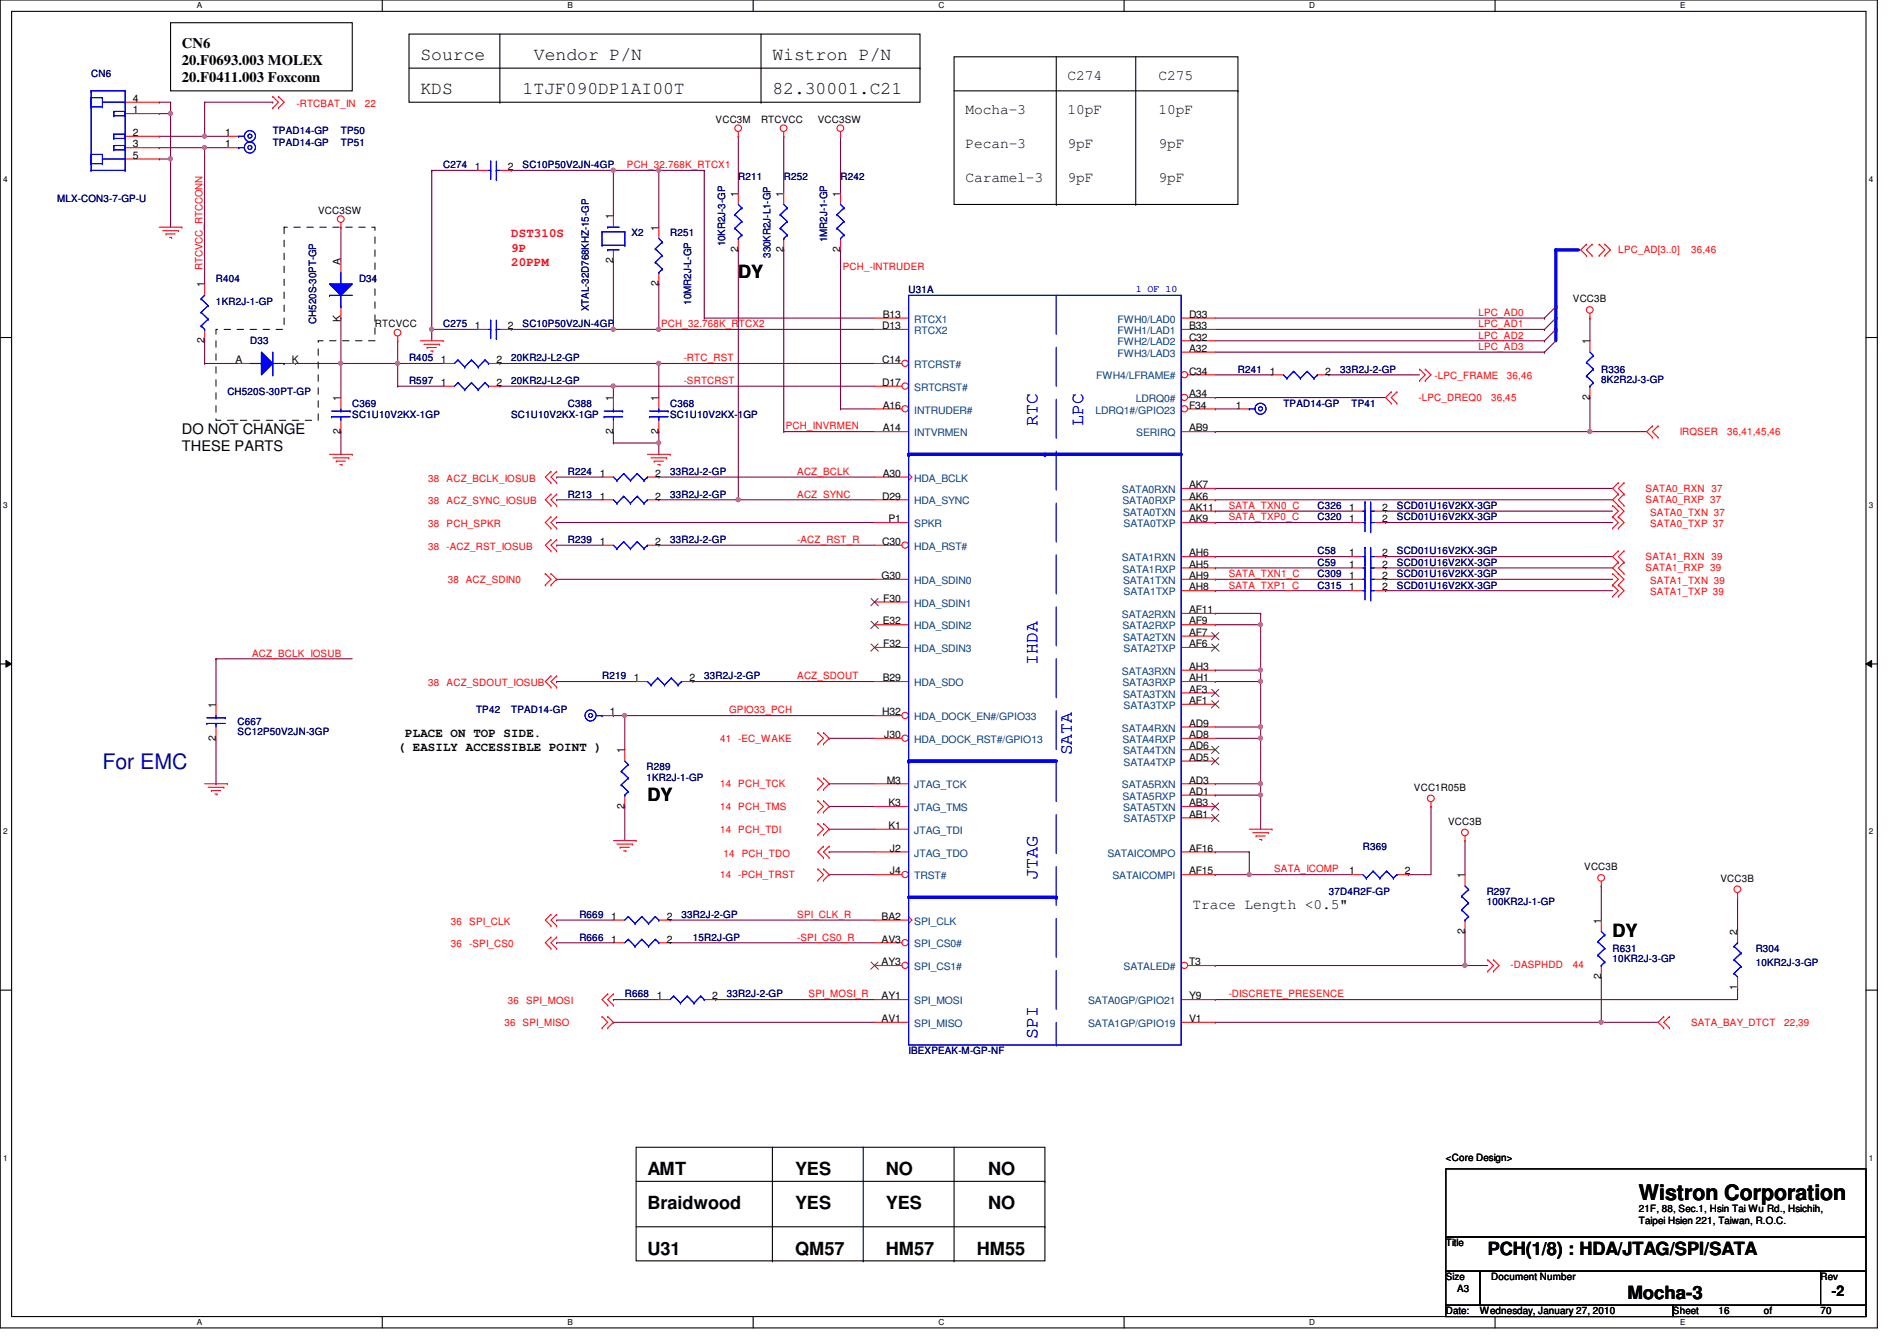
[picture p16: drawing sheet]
<svg xmlns="http://www.w3.org/2000/svg" width="297mm" height="210mm" viewBox="0 0 297 210" stroke-linecap="round" stroke-linejoin="round" font-family="sans-serif">
<defs><g id="words">
<text font-size="3.3" fill="#0000a0" x="16" y="120.4">For EMC</text>
<text font-size="3.3" x="256.6" y="187.9">Wistron Corporation</text>
<g font-size="2.8">
<text x="65.8" y="9.4">Source</text>
<text x="83.6" y="9.4">Vendor P/N</text>
<text x="120.9" y="9.4">Wistron P/N</text>
<text x="65.8" y="14.7">KDS</text>
<text x="81.8" y="14.7">1TJF090DP1AI00T</text>
<text x="120.9" y="14.7">82.30001.C21</text>
<text x="115.6" y="43.5">DY</text>
<text x="101.4" y="125.3">DY</text>
<text x="252.5" y="146.6">DY</text>
<text x="101.4" y="184">AMT</text>
<text x="124.5" y="184">YES</text>
<text x="138.7" y="184">NO</text>
<text x="154.7" y="184">NO</text>
<text x="101.4" y="189.3">Braidwood</text>
<text x="124.5" y="189.3">YES</text>
<text x="138.7" y="189.3">YES</text>
<text x="154.7" y="189.3">NO</text>
<text x="101.4" y="196.4">U31</text>
<text x="124.5" y="196.4">QM57</text>
<text x="138.7" y="196.4">HM57</text>
<text x="152.9" y="196.4">HM55</text>
<text x="233" y="196.4">PCH(1/8) : HDA/JTAG/SPI/SATA</text>
<text x="254.8" y="203.4">Mocha-3</text>
</g>
<g font-size="2.8" fill="#00f">
<text x="162.5" y="66.7" transform="rotate(-90 162.5 66.7)">RTC</text>
<text x="169.6" y="66.7" transform="rotate(-90 169.6 66.7)">LPC</text>
<text x="162.5" y="104" transform="rotate(-90 162.5 104)">IHDA</text>
<text x="167.8" y="118.2" transform="rotate(-90 167.8 118.2)">SATA</text>
<text x="162.5" y="137.8" transform="rotate(-90 162.5 137.8)">JTAG</text>
<text x="162.5" y="162.7" transform="rotate(-90 162.5 162.7)">SPI</text>
</g>
<g font-size="2.3">
<text x="28.5" y="7.5">CN6</text>
<text x="28.5" y="10.2">20.F0693.003 MOLEX</text>
<text x="28.5" y="12.9">20.F0411.003 Foxconn</text>
<text x="151.2" y="17.9">Mocha-3</text>
<text x="167.2" y="12.5">C274</text>
<text x="167.2" y="17.9">10pF</text>
<text x="181.4" y="12.5">C275</text>
<text x="181.4" y="17.9">10pF</text>
<text x="151.2" y="23.2">Pecan-3</text>
<text x="167.2" y="23.2">9pF</text>
<text x="181.4" y="23.2">9pF</text>
<text x="151.2" y="28.5">Caramel-3</text>
<text x="167.2" y="28.5">9pF</text>
<text x="181.4" y="28.5">9pF</text>
<text x="28.5" y="67.9">DO NOT CHANGE</text>
<text x="28.5" y="70.5">THESE PARTS</text>
<text x="186.7" y="142.3">Trace Length &lt;0.5&quot;</text>
<text x="286.8" y="202.9">-2</text>
</g>
<g font-size="1.9" fill="#f00">
<text x="80" y="37.2">DST310S</text>
<text x="80" y="39.4">9P</text>
<text x="80" y="41.6">20PPM</text>
</g>
<g font-size="1.9">
<text x="62.3" y="117.6">( EASILY ACCESSIBLE POINT )</text>
<text x="63.5" y="115.4">PLACE ON TOP SIDE.</text>
</g>
<g font-size="1.6" fill="#000080">
<text x="14.3" y="12.1">CN6</text>
<text x="42.7" y="22.8">TPAD14-GP</text>
<text x="42.7" y="21">TPAD14-GP</text>
<text x="53.4" y="22.8">TP51</text>
<text x="53.4" y="21">TP50</text>
<text x="69.4" y="26.3">C274</text>
<text x="81.8" y="26.3">SC10P50V2JN-4GP</text>
<text x="115.6" y="28.1">R211</text>
<text x="122.7" y="28.1">R252</text>
<text x="131.6" y="28.1">R242</text>
<text x="8.9" y="31.7">MLX-CON3-7-GP-U</text>
<text x="98.9" y="37">X2</text>
<text x="104.9" y="37">R251</text>
<text x="113.5" y="38.6" transform="rotate(-90 113.5 38.6)">10KR2J-3-GP</text>
<text x="120.6" y="40.3" transform="rotate(-90 120.6 40.3)">330KR2J-L1-GP</text>
<text x="129.5" y="37.9" transform="rotate(-90 129.5 37.9)">1MR2J-1-GP</text>
<text x="33.8" y="44.1">R404</text>
<text x="33.8" y="47.7">1KR2J-1-GP</text>
<text x="56.2" y="44.1">D34</text>
<text x="108.2" y="47.7" transform="rotate(-90 108.2 47.7)">10MR2J-L-GP</text>
<text x="142.3" y="45.9">U31A</text>
<text x="39.2" y="53.9">D33</text>
<text x="49.5" y="50.7" transform="rotate(-90 49.5 50.7)">CH520S-30PT-GP</text>
<text x="69.4" y="51.2">C275</text>
<text x="81.8" y="51.2">SC10P50V2JN-4GP</text>
<text x="92.2" y="48.7" transform="rotate(-90 92.2 48.7)">XTAL-32D768KHZ-15-GP</text>
<text x="64" y="56.6">R405</text>
<text x="80" y="56.6">20KR2J-L2-GP</text>
<text x="193.8" y="58.3">R241</text>
<text x="209.8" y="58.3">33R2J-2-GP</text>
<text x="250.7" y="58.3">R336</text>
<text x="250.7" y="59.9">8K2R2J-3-GP</text>
<text x="35.6" y="61.9">CH520S-30PT-GP</text>
<text x="55.2" y="63.7">C369</text>
<text x="55.2" y="65.4">SC1U10V2KX-1GP</text>
<text x="64" y="60.1">R597</text>
<text x="80" y="65.4">SC1U10V2KX-1GP</text>
<text x="80" y="60.1">20KR2J-L2-GP</text>
<text x="88.9" y="63.7">C388</text>
<text x="104.9" y="63.7">C368</text>
<text x="104.9" y="65.4">SC1U10V2KX-1GP</text>
<text x="201" y="63.7">TPAD14-GP</text>
<text x="211.6" y="63.7">TP41</text>
<text x="88.9" y="77.9">R213</text>
<text x="88.9" y="74.3">R224</text>
<text x="104.9" y="77.9">33R2J-2-GP</text>
<text x="104.9" y="74.3">33R2J-2-GP</text>
<text x="206.3" y="81.4">C320</text>
<text x="206.3" y="79.7">C326</text>
<text x="218.7" y="81.4">SCD01U16V2KX-3GP</text>
<text x="218.7" y="79.7">SCD01U16V2KX-3GP</text>
<text x="88.9" y="85">R239</text>
<text x="104.9" y="85">33R2J-2-GP</text>
<text x="206.3" y="86.8">C58</text>
<text x="206.3" y="88.6">C59</text>
<text x="218.7" y="86.8">SCD01U16V2KX-3GP</text>
<text x="218.7" y="88.6">SCD01U16V2KX-3GP</text>
<text x="206.3" y="90.3">C309</text>
<text x="206.3" y="92.1">C315</text>
<text x="218.7" y="90.3">SCD01U16V2KX-3GP</text>
<text x="218.7" y="92.1">SCD01U16V2KX-3GP</text>
<text x="94.3" y="106.3">R219</text>
<text x="110.3" y="106.3">33R2J-2-GP</text>
<text x="37.2" y="113.5">C667</text>
<text x="74.5" y="111.7">TP42</text>
<text x="80" y="111.7">TPAD14-GP</text>
<text x="37.2" y="115.1">SC12P50V2JN-3GP</text>
<text x="101.2" y="120.6">R289</text>
<text x="101.2" y="122.2">1KR2J-1-GP</text>
<text x="213.4" y="133">R369</text>
<text x="90.7" y="143.7">R669</text>
<text x="106.7" y="143.7">33R2J-2-GP</text>
<text x="208.1" y="140.1">37D4R2F-GP</text>
<text x="232.8" y="140.1">R297</text>
<text x="232.8" y="141.7">100KR2J-1-GP</text>
<text x="90.7" y="147.2">R666</text>
<text x="108.5" y="147.2">15R2J-GP</text>
<text x="252.5" y="149">R631</text>
<text x="274.9" y="149">R304</text>
<text x="252.5" y="150.6">10KR2J-3-GP</text>
<text x="274.9" y="151.1">10KR2J-3-GP</text>
<text x="97.8" y="156.1">R668</text>
<text x="113.8" y="156.1">33R2J-2-GP</text>
<text x="142.3" y="165">IBEXPEAK-M-GP-NF</text>
</g>
<g font-size="1.6">
<text x="20.8" y="16">4</text>
<text x="20.8" y="17.7">1</text>
<text x="20.8" y="21.3">2</text>
<text x="20.8" y="23.1">3</text>
<text x="35.3" y="23.1">1</text>
<text x="35.3" y="21.3">1</text>
<text x="112.1" y="19.2">VCC3M</text>
<text x="119.2" y="19.2">RTCVCC</text>
<text x="128.1" y="19.2">VCC3SW</text>
<text x="20.8" y="24.8">5</text>
<text x="74.4" y="26.6">1</text>
<text x="79.5" y="26.6">2</text>
<text x="49.8" y="33.4">VCC3SW</text>
<text x="96" y="34.3" transform="rotate(-90 96 34.3)">1</text>
<text x="115.6" y="30.8" transform="rotate(-90 115.6 30.8)">1</text>
<text x="122.7" y="30.8" transform="rotate(-90 122.7 30.8)">1</text>
<text x="131.6" y="30.8" transform="rotate(-90 131.6 30.8)">1</text>
<text x="53.3" y="41.4" transform="rotate(-90 53.3 41.4)">A</text>
<text x="96" y="41.2" transform="rotate(-90 96 41.2)">2</text>
<text x="103.1" y="36.1" transform="rotate(-90 103.1 36.1)">1</text>
<text x="115.6" y="39.5" transform="rotate(-90 115.6 39.5)">2</text>
<text x="122.7" y="39.5" transform="rotate(-90 122.7 39.5)">2</text>
<text x="131.6" y="39.5" transform="rotate(-90 131.6 39.5)">2</text>
<text x="32" y="45" transform="rotate(-90 32 45)">1</text>
<text x="103.1" y="44.8" transform="rotate(-90 103.1 44.8)">2</text>
<text x="246.3" y="47.3">VCC3B</text>
<text x="32" y="53.7" transform="rotate(-90 32 53.7)">2</text>
<text x="53.3" y="50.3" transform="rotate(-90 53.3 50.3)">K</text>
<text x="58.7" y="51.2">RTCVCC</text>
<text x="74.4" y="51.5">1</text>
<text x="79.5" y="51.5">2</text>
<text x="138.1" y="51.5">D13</text>
<text x="138.2" y="49.7">B13</text>
<text x="186.2" y="49.7">D33</text>
<text x="186.2" y="51.5">B33</text>
<text x="186.2" y="53.3">C32</text>
<text x="248.9" y="53.9" transform="rotate(-90 248.9 53.9)">1</text>
<text x="36.9" y="56.9">A</text>
<text x="45.7" y="56.9">K</text>
<text x="69" y="56.9">1</text>
<text x="77.7" y="56.9">2</text>
<text x="138.1" y="56.9">C14</text>
<text x="186.2" y="55.1">A32</text>
<text x="186.2" y="58.6">C34</text>
<text x="198.8" y="58.6">1</text>
<text x="207.5" y="58.6">2</text>
<text x="53.3" y="62.8" transform="rotate(-90 53.3 62.8)">1</text>
<text x="69" y="60.4">1</text>
<text x="77.7" y="60.4">2</text>
<text x="96" y="62.8" transform="rotate(-90 96 62.8)">1</text>
<text x="103.1" y="62.8" transform="rotate(-90 103.1 62.8)">1</text>
<text x="138.1" y="60.4">D17</text>
<text x="138.2" y="64">A16</text>
<text x="186.2" y="64">F34</text>
<text x="186.2" y="62.2">A34</text>
<text x="193.5" y="64">1</text>
<text x="248.9" y="62.6" transform="rotate(-90 248.9 62.6)">2</text>
<text x="53.3" y="67.9" transform="rotate(-90 53.3 67.9)">2</text>
<text x="96" y="67.9" transform="rotate(-90 96 67.9)">2</text>
<text x="103.1" y="67.9" transform="rotate(-90 103.1 67.9)">2</text>
<text x="138.2" y="67.5">A14</text>
<text x="186.2" y="67.5">AB9</text>
<text x="93.9" y="74.6">1</text>
<text x="102.6" y="74.6">2</text>
<text x="138.2" y="74.6">A30</text>
<text x="186.2" y="76.4">AK7</text>
<text x="93.9" y="78.2">1</text>
<text x="102.6" y="78.2">2</text>
<text x="138.1" y="78.2">D29</text>
<text x="139.1" y="81.7">P1</text>
<text x="186.2" y="78.2">AK6</text>
<text x="186.2" y="80">AK11</text>
<text x="186.2" y="81.7">AK9</text>
<text x="211.3" y="81.7">1</text>
<text x="211.3" y="80">1</text>
<text x="216.4" y="81.7">2</text>
<text x="216.4" y="80">2</text>
<text x="93.9" y="85.3">1</text>
<text x="102.6" y="85.3">2</text>
<text x="138.1" y="85.3">C30</text>
<text x="186.2" y="87.1">AH6</text>
<text x="186.2" y="88.9">AH5</text>
<text x="211.3" y="87.1">1</text>
<text x="211.3" y="88.9">1</text>
<text x="216.4" y="87.1">2</text>
<text x="216.4" y="88.9">2</text>
<text x="138" y="90.6">G30</text>
<text x="138.3" y="94.2">F30</text>
<text x="186.2" y="90.6">AH9</text>
<text x="186.2" y="92.4">AH8</text>
<text x="186.2" y="96">AF11</text>
<text x="211.3" y="90.6">1</text>
<text x="211.3" y="92.4">1</text>
<text x="216.4" y="90.6">2</text>
<text x="216.4" y="92.4">2</text>
<text x="138.2" y="97.7">E32</text>
<text x="138.3" y="101.3">F32</text>
<text x="186.2" y="97.7">AF9</text>
<text x="186.2" y="99.5">AF7</text>
<text x="186.2" y="101.3">AF6</text>
<text x="99.3" y="106.6">1</text>
<text x="107.9" y="106.6">2</text>
<text x="138.2" y="106.6">B29</text>
<text x="186.2" y="104.9">AH3</text>
<text x="186.2" y="106.6">AH1</text>
<text x="33.8" y="110.8" transform="rotate(-90 33.8 110.8)">1</text>
<text x="95.5" y="112">1</text>
<text x="138.1" y="112">H32</text>
<text x="186.2" y="108.4">AF3</text>
<text x="186.2" y="110.2">AF1</text>
<text x="186.2" y="113.7">AD9</text>
<text x="33.8" y="115.9" transform="rotate(-90 33.8 115.9)">2</text>
<text x="97.8" y="117.9" transform="rotate(-90 97.8 117.9)">1</text>
<text x="138.5" y="115.5">J30</text>
<text x="186.2" y="115.5">AD8</text>
<text x="186.2" y="117.3">AD6</text>
<text x="186.2" y="119.1">AD5</text>
<text x="138.9" y="122.6">M3</text>
<text x="186.2" y="122.6">AD3</text>
<text x="186.2" y="124.4">AD1</text>
<text x="221.4" y="123.8">VCC1R05B</text>
<text x="97.8" y="126.6" transform="rotate(-90 97.8 126.6)">2</text>
<text x="139.1" y="126.2">K3</text>
<text x="139.1" y="129.8">K1</text>
<text x="186.2" y="126.2">AB3</text>
<text x="186.2" y="128">AB1</text>
<text x="226.7" y="129.1">VCC3B</text>
<text x="139.4" y="133.3">J2</text>
<text x="139.4" y="136.9">J4</text>
<text x="186.2" y="136.9">AF15</text>
<text x="186.2" y="133.3">AF16</text>
<text x="211.3" y="136.9">1</text>
<text x="220" y="136.9">2</text>
<text x="229.4" y="137.5" transform="rotate(-90 229.4 137.5)">1</text>
<text x="248.1" y="136.2">VCC3B</text>
<text x="95.7" y="144">1</text>
<text x="104.4" y="144">2</text>
<text x="138" y="144">BA2</text>
<text x="269.4" y="138">VCC3B</text>
<text x="95.7" y="147.5">1</text>
<text x="104.4" y="147.5">2</text>
<text x="138" y="147.5">AV3</text>
<text x="229.4" y="146.1" transform="rotate(-90 229.4 146.1)">2</text>
<text x="250.7" y="144.6" transform="rotate(-90 250.7 144.6)">1</text>
<text x="272" y="146.3" transform="rotate(-90 272 146.3)">2</text>
<text x="138" y="151.1">AY3</text>
<text x="186.2" y="151.1">T3</text>
<text x="250.7" y="153.2" transform="rotate(-90 250.7 153.2)">2</text>
<text x="272" y="155" transform="rotate(-90 272 155)">1</text>
<text x="102.8" y="156.4">1</text>
<text x="111.5" y="156.4">2</text>
<text x="138" y="156.4">AY1</text>
<text x="138" y="160">AV1</text>
<text x="186.2" y="156.4">Y9</text>
<text x="186.2" y="160">V1</text>
<text x="226.4" y="181.7">&lt;Core Design&gt;</text>
<text x="256.6" y="189.7">21F, 88, Sec.1, Hsin Tai Wu Rd., Hsichih,</text>
<text x="256.6" y="191.6">Taipei Hsien 221, Taiwan, R.O.C.</text>
<text x="226.4" y="195.1">Title</text>
<text x="226.4" y="200.4">Size</text>
<text x="228.2" y="202.2">A3</text>
<text x="233.5" y="200.4">Document Number</text>
<text x="285.1" y="200.4">Rev</text>
<text x="226.4" y="205.7">Date:</text>
<text x="231.7" y="205.7">Wednesday, January 27, 2010</text>
<text x="262" y="205.7">Sheet</text>
<text x="269.1" y="205.7">16</text>
<text x="276.2" y="205.7">of</text>
<text x="285.1" y="205.7">70</text>
</g>
<g font-size="1.6" fill="#f00">
<text x="46.4" y="16.7">-RTCBAT_IN</text>
<text x="57.1" y="16.7">22</text>
<text x="98.2" y="26.3">PCH_32.768K_RTCX1</text>
<text x="253.4" y="39.7">LPC_AD[3..0]</text>
<text x="264.8" y="39.7">36,46</text>
<text x="31.7" y="42.3" transform="rotate(-90 31.7 42.3)">RTCVCC_RTCCONN</text>
<text x="131.9" y="42.3">PCH_-INTRUDER</text>
<text x="103.5" y="51.2">PCH_32.768K_RTCX2</text>
<text x="231.5" y="49.4">LPC_AD0</text>
<text x="231.5" y="53">LPC_AD2</text>
<text x="231.5" y="51.2">LPC_AD1</text>
<text x="107.1" y="56.6">-RTC_RST</text>
<text x="224.6" y="59.4">-LPC_FRAME</text>
<text x="231.5" y="54.8">LPC_AD3</text>
<text x="236" y="59.4">36,46</text>
<text x="107.1" y="60.1">-SRTCRST</text>
<text x="222.1" y="62.8">-LPC_DREQ0</text>
<text x="233.5" y="62.8">36,45</text>
<text x="123.1" y="67.2">PCH_INVRMEN</text>
<text x="263" y="68.1">IRQSER</text>
<text x="270.5" y="68.1">36,41,45,46</text>
<text x="67.1" y="75.4">38</text>
<text x="69.9" y="75.4">ACZ_BCLK_IOSUB</text>
<text x="124.8" y="74.3">ACZ_BCLK</text>
<text x="124.8" y="77.9">ACZ_SYNC</text>
<text x="257.7" y="77">SATA0_RXN 37</text>
<text x="67.1" y="82.5">38</text>
<text x="67.1" y="79">38</text>
<text x="69.9" y="82.5">PCH_SPKR</text>
<text x="69.9" y="79">ACZ_SYNC_IOSUB</text>
<text x="192.4" y="79.7">SATA_TXN0_C</text>
<text x="192.4" y="81.4">SATA_TXP0_C</text>
<text x="257.7" y="78.8">SATA0_RXP 37</text>
<text x="258.4" y="80.7">SATA0_TXN 37</text>
<text x="258.4" y="82.5">SATA0_TXP 37</text>
<text x="67.1" y="86.1">38</text>
<text x="69.9" y="86.1">-ACZ_RST_IOSUB</text>
<text x="124.8" y="85">-ACZ_RST_R</text>
<text x="257.7" y="87.7">SATA1_RXN 39</text>
<text x="257.7" y="89.5">SATA1_RXP 39</text>
<text x="70.1" y="91.2">38 ACZ_SDIN0</text>
<text x="192.4" y="92.1">SATA_TXP1_C</text>
<text x="192.4" y="90.3">SATA_TXN1_C</text>
<text x="258.4" y="91.4">SATA1_TXN 39</text>
<text x="258.4" y="93.2">SATA1_TXP 39</text>
<text x="39.5" y="102.8">ACZ_BCLK_IOSUB</text>
<text x="67.1" y="107.4">38</text>
<text x="69.9" y="107.4">ACZ_SDOUT_IOSUB</text>
<text x="124.8" y="106.3">ACZ_SDOUT</text>
<text x="114.2" y="111.7">GPIO33_PCH</text>
<text x="112.8" y="116.1">41 -EC_WAKE</text>
<text x="112.8" y="123.2">14 PCH_TCK</text>
<text x="112.8" y="130.3">14 PCH_TDI</text>
<text x="112.8" y="126.8">14 PCH_TMS</text>
<text x="112.8" y="137.5">14 -PCH_TRST</text>
<text x="113.3" y="134.1">14</text>
<text x="116.2" y="134.1">PCH_TDO</text>
<text x="199.5" y="136.6">SATA_ICOMP</text>
<text x="124.8" y="143.7">SPI_CLK_R</text>
<text x="70.6" y="148.3">36</text>
<text x="70.6" y="144.7">36</text>
<text x="73.5" y="148.3">-SPI_CS0</text>
<text x="73.5" y="144.7">SPI_CLK</text>
<text x="124.8" y="147.2">-SPI_CS0_R</text>
<text x="236.5" y="151.5">-DASPHDD</text>
<text x="246.3" y="151.5">44</text>
<text x="79" y="160.6">36 SPI_MISO</text>
<text x="79.5" y="157.2">36</text>
<text x="82.4" y="157.2">SPI_MOSI</text>
<text x="126.6" y="156.1">SPI_MOSI_R</text>
<text x="192.4" y="156.1">-DISCRETE_PRESENCE</text>
<text x="264.8" y="160.6">SATA_BAY_DTCT</text>
<text x="279.4" y="160.6">22,39</text>
</g>
<text font-size="1.6" fill="#00f" x="177.8" y="45.7">1 OF 10</text>
<g font-size="1.6" fill="#004080">
<text x="143.2" y="50.5">RTCX1</text>
<text x="143.2" y="52.3">RTCX2</text>
<text x="175" y="50.5">FWH0/LAD0</text>
<text x="175" y="52.3">FWH1/LAD1</text>
<text x="143.2" y="57.6">RTCRST#</text>
<text x="171.7" y="59.4">FWH4/LFRAME#</text>
<text x="175" y="54.1">FWH2/LAD2</text>
<text x="175" y="55.8">FWH3/LAD3</text>
<text x="143.2" y="64.7">INTRUDER#</text>
<text x="143.2" y="61.2">SRTCRST#</text>
<text x="171.5" y="64.7">LDRQ1#/GPIO23</text>
<text x="177.8" y="62.9">LDRQ0#</text>
<text x="143.2" y="68.3">INTVRMEN</text>
<text x="177.9" y="68.3">SERIRQ</text>
<text x="143.2" y="75.4">HDA_BCLK</text>
<text x="175.7" y="77.2">SATA0RXN</text>
<text x="143.2" y="79">HDA_SYNC</text>
<text x="143.2" y="82.5">SPKR</text>
<text x="175.8" y="79">SATA0RXP</text>
<text x="175.8" y="80.7">SATA0TXN</text>
<text x="175.9" y="82.5">SATA0TXP</text>
<text x="143.2" y="86.1">HDA_RST#</text>
<text x="175.7" y="87.8">SATA1RXN</text>
<text x="175.8" y="89.6">SATA1RXP</text>
<text x="143.2" y="91.4">HDA_SDIN0</text>
<text x="143.2" y="95">HDA_SDIN1</text>
<text x="175.8" y="91.4">SATA1TXN</text>
<text x="175.9" y="93.2">SATA1TXP</text>
<text x="143.2" y="98.5">HDA_SDIN2</text>
<text x="175.7" y="96.7">SATA2RXN</text>
<text x="175.8" y="98.5">SATA2RXP</text>
<text x="175.8" y="100.3">SATA2TXN</text>
<text x="143.2" y="107.4">HDA_SDO</text>
<text x="143.2" y="102.1">HDA_SDIN3</text>
<text x="175.7" y="105.6">SATA3RXN</text>
<text x="175.8" y="107.4">SATA3RXP</text>
<text x="175.9" y="102.1">SATA2TXP</text>
<text x="143.2" y="112.7">HDA_DOCK_EN#/GPIO33</text>
<text x="175.8" y="109.2">SATA3TXN</text>
<text x="175.9" y="111">SATA3TXP</text>
<text x="143.2" y="116.3">HDA_DOCK_RST#/GPIO13</text>
<text x="175.7" y="114.5">SATA4RXN</text>
<text x="175.8" y="116.3">SATA4RXP</text>
<text x="175.8" y="118.1">SATA4TXN</text>
<text x="175.9" y="119.8">SATA4TXP</text>
<text x="143.2" y="123.4">JTAG_TCK</text>
<text x="175.7" y="123.4">SATA5RXN</text>
<text x="175.8" y="125.2">SATA5RXP</text>
<text x="143.2" y="127">JTAG_TMS</text>
<text x="143.2" y="130.5">JTAG_TDI</text>
<text x="175.8" y="127">SATA5TXN</text>
<text x="175.9" y="128.7">SATA5TXP</text>
<text x="143.2" y="134.1">JTAG_TDO</text>
<text x="143.2" y="137.6">TRST#</text>
<text x="173.4" y="134.1">SATAICOMPO</text>
<text x="174.2" y="137.6">SATAICOMPI</text>
<text x="143.2" y="144.7">SPI_CLK</text>
<text x="143.2" y="148.3">SPI_CS0#</text>
<text x="143.2" y="151.8">SPI_CS1#</text>
<text x="175.9" y="151.8">SATALED#</text>
<text x="143.2" y="157.2">SPI_MOSI</text>
<text x="143.2" y="160.7">SPI_MISO</text>
<text x="170.4" y="157.2">SATA0GP/GPIO21</text>
<text x="170.4" y="160.7">SATA1GP/GPIO19</text>
</g>
<g font-size="1.3">
<text x="30.8" y="1.3">A</text>
<text x="88.9" y="1.3">B</text>
<text x="146.9" y="1.3">C</text>
<text x="205" y="1.3">D</text>
<text x="263.1" y="1.3">E</text>
<text x=".5" y="28.4">4</text>
<text x="292.6" y="28.4">4</text>
<text x=".5" y="79.5">3</text>
<text x="292.6" y="79.5">3</text>
<text x=".5" y="130.6">2</text>
<text x="292.6" y="130.6">2</text>
<text x=".5" y="181.7">1</text>
<text x="292.6" y="181.7">1</text>
<text x="30.8" y="207.4">A</text>
<text x="88.9" y="207.4">B</text>
<text x="146.9" y="207.4">C</text>
<text x="205" y="207.4">D</text>
<text x="263.1" y="207.4">E</text>
</g>
</g></defs>
<path d="M0 0h294v207.9h-294zM1.8 1.8h290.4v204.3h-290.4z" fill="none" stroke="#000" stroke-width=".17"/>
<g fill="#fff">
<path d="M30.8 .2h.8v1.4h-.8z"/>
<path d="M30.8 206.2h.8v1.4h-.8z"/>
</g>
<path d="M59.9 0v1.8M59.9 206.1v1.8" fill="none" stroke="#000" stroke-width=".17"/>
<g fill="#fff">
<path d="M88.9 .2h.8v1.4h-.8z"/>
<path d="M88.9 206.2h.8v1.4h-.8z"/>
</g>
<path d="M117.9 0v1.8M117.9 206.1v1.8" fill="none" stroke="#000" stroke-width=".17"/>
<g fill="#fff">
<path d="M146.9 .2h.9v1.4h-.9z"/>
<path d="M146.9 206.2h.9v1.4h-.9z"/>
</g>
<path d="M176 0v1.8M176 206.1v1.8" fill="none" stroke="#000" stroke-width=".17"/>
<g fill="#fff">
<path d="M205 .2h.9v1.4h-.9z"/>
<path d="M205 206.2h.9v1.4h-.9z"/>
</g>
<path d="M234.1 0v1.8M234.1 206.1v1.8" fill="none" stroke="#000" stroke-width=".17"/>
<g fill="#fff">
<path d="M263.1 .2h.8v1.4h-.8z"/>
<path d="M263.1 206.2h.8v1.4h-.8z"/>
<path d="M.5 27.3h.7v1.4h-.7z"/>
<path d="M292.6 27.3h.7v1.4h-.7z"/>
<path d="M.5 78.4h.7v1.4h-.7z"/>
<path d="M292.6 78.4h.7v1.4h-.7z"/>
</g>
<path d="M0 52.8h1.8M292.2 52.8h1.8" fill="none" stroke="#000" stroke-width=".17"/>
<g fill="#fff">
<path d="M.5 129.5h.7v1.4h-.7z"/>
<path d="M292.6 129.5h.7v1.4h-.7z"/>
</g>
<path d="M0 103.9h1.8M292.2 103.9h1.8" fill="none" stroke="#000" stroke-width=".17"/>
<path d="M.9 103.4l.9 .5-.9 .5zM292.2 103.9l.9-.5v1z" fill="#000"/>
<path d="M.9 103.4l.9 .5-.9 .5zM292.2 103.9l.9-.5v1z" fill="none" stroke="#000" stroke-width=".16"/>
<g fill="#fff">
<path d="M.5 180.5h.7v1.4h-.7z"/>
<path d="M292.6 180.5h.7v1.4h-.7z"/>
</g>
<path d="M0 155h1.8M292.2 155h1.8" fill="none" stroke="#000" stroke-width=".17"/>
<path d="M96.1 26.7h.1M96.1 26.7h7.1M96.1 51.6h.1M96.1 51.6h7.1M249 49.8h.1M249 49.8v3.5M190.3 64h.1M190.3 64h3.5M249 67.6h.1M249 67.6h8.8M190.3 136.9h.1M190.3 136.9h5.3" fill="none" stroke="#800040" stroke-width=".17"/>
<circle cx="248.9" cy="67.5" r=".32" fill="#f0f"/>
<circle cx="248.9" cy="67.5" r=".32" fill="none" stroke="#f0f" stroke-width=".17"/>
<path d="M195.6 136.9h.1M195.6 133.3h.1M195.6 136.9h16M195.6 133.3v3.6" fill="none" stroke="#800040" stroke-width=".17"/>
<circle cx="195.6" cy="136.9" r=".32" fill="#f0f"/>
<circle cx="195.6" cy="136.9" r=".32" fill="none" stroke="#f0f" stroke-width=".17"/>
<g fill="none" stroke="#800040" stroke-width=".17">
<path d="M87.2 74.7h.1M87.2 78.2h.1M87.2 74.7h7.1M87.2 78.2h7.1M103.2 74.7h.1M103.2 74.7h33.7M115.6 78.2h.1M115.6 78.2h21.3M190.3 80h.1M190.3 81.8h.1M190.3 80h21.3M190.3 81.8h21.3"/>
<path d="M190.3 133.3h.1M190.3 133.3h5.3M220.5 136.9h.1M224.1 126.2h.1M224.1 126.2v10.7h-3.6M250.7 160h.1M250.7 160h8.9"/>
</g>
<circle cx="250.7" cy="160" r=".32" fill="#f0f"/>
<circle cx="250.7" cy="160" r=".32" fill="none" stroke="#f0f" stroke-width=".17"/>
<path d="M229.4 151.1h.1M229.4 151.1h3.6" fill="none" stroke="#800040" stroke-width=".17"/>
<circle cx="229.4" cy="151.1" r=".32" fill="#f0f"/>
<circle cx="229.4" cy="151.1" r=".32" fill="none" stroke="#f0f" stroke-width=".17"/>
<g fill="none" stroke="#800040" stroke-width=".17">
<path d="M122.7 39.1h.1M122.7 21.3h.1M122.7 21.3v8.9M122.7 39.1v28.5M131.6 39.1h.1M131.6 21.3h.1M131.6 21.3v8.9M131.6 39.1v24.9M103.2 56.9h.1M103.2 56.9h33.7M122.7 67.6h.1M122.7 67.6h14.2"/>
<path d="M131.6 64h.1M131.6 64h5.3M87.2 81.8h.1M87.2 85.3h.1M87.2 81.8h49.7M87.2 85.3h7.1M103.2 85.3h.1M103.2 85.3h33.7M87.2 106.7h.1M87.2 106.7h12.4M108.5 106.7h.1M108.5 106.7h28.4"/>
<path d="M190.3 156.5h.1M190.3 156.5h81.8"/>
</g>
<circle cx="103.1" cy="56.9" r=".32" fill="#f0f"/>
<circle cx="103.1" cy="56.9" r=".32" fill="none" stroke="#f0f" stroke-width=".17"/>
<path d="M96.1 60.5h.1M96.1 60.5h40.8" fill="none" stroke="#800040" stroke-width=".17"/>
<circle cx="96" cy="60.4" r=".32" fill="#f0f"/>
<circle cx="96" cy="60.4" r=".32" fill="none" stroke="#f0f" stroke-width=".17"/>
<path d="M190.3 76.5h.1M190.3 76.5h62.2M97.8 112h.1M97.8 112h39.1M129.8 115.6h.1M129.8 115.6h7.1" fill="none" stroke="#800040" stroke-width=".17"/>
<circle cx="97.8" cy="112" r=".32" fill="#f0f"/>
<circle cx="97.8" cy="112" r=".32" fill="none" stroke="#f0f" stroke-width=".17"/>
<path d="M96.1 40.9h.1M96.1 40.9v10.7M190.3 78.2h.1M190.3 78.2h62.2M217 80h.1M217 80h35.5M97.8 112h.1M97.8 112v5.3" fill="none" stroke="#800040" stroke-width=".17"/>
<circle cx="96" cy="51.5" r=".32" fill="#f0f"/>
<circle cx="96" cy="51.5" r=".32" fill="none" stroke="#f0f" stroke-width=".17"/>
<path d="M96.1 26.7h.1M96.1 26.7v7.1M103.2 26.7h.1M103.2 26.7h7.1" fill="none" stroke="#800040" stroke-width=".17"/>
<circle cx="96" cy="26.6" r=".32" fill="#f0f"/>
<circle cx="96" cy="26.6" r=".32" fill="none" stroke="#f0f" stroke-width=".17"/>
<path d="M103.2 26.7h.1M103.2 26.7v8.9" fill="none" stroke="#800040" stroke-width=".17"/>
<circle cx="103.1" cy="26.6" r=".32" fill="#f0f"/>
<circle cx="103.1" cy="26.6" r=".32" fill="none" stroke="#f0f" stroke-width=".17"/>
<path d="M80 26.7h.1M80 26.7h16.1M80 51.6h.1M80 51.6h16.1M103.2 44.4h.1M103.2 51.6h.1M103.2 51.6h33.7M103.2 44.4v7.2M217 81.8h.1M217 81.8h35.5" fill="none" stroke="#800040" stroke-width=".17"/>
<circle cx="103.1" cy="51.5" r=".32" fill="#f0f"/>
<circle cx="103.1" cy="51.5" r=".32" fill="none" stroke="#f0f" stroke-width=".17"/>
<path d="M67.6 26.7h.1M67.6 26.7h7.1M67.6 26.7v26.6M110.3 26.7h.1M110.3 26.7v23.1M67.6 51.6h.1M67.6 51.6h7.1M110.3 49.8h.1M110.3 49.8h26.6" fill="none" stroke="#800040" stroke-width=".17"/>
<circle cx="67.6" cy="51.5" r=".32" fill="#f0f"/>
<circle cx="67.6" cy="51.5" r=".32" fill="none" stroke="#f0f" stroke-width=".17"/>
<g fill="none" stroke="#800040" stroke-width=".17">
<path d="M115.6 39.1h.1M115.6 39.1v39.1M190.3 62.2h.1M190.3 62.2h26.7M190.3 88.9h.1M190.3 87.1h.1M190.3 92.5h.1M190.3 90.7h.1M190.3 88.9h21.3M190.3 87.1h21.3M190.3 92.5h21.3M190.3 90.7h21.3"/>
<path d="M217 92.5h.1M217 90.7h.1M217 88.9h.1M217 87.1h.1M217 88.9h35.5M217 87.1h35.5M217 92.5h35.5M217 90.7h35.5M96.1 112h.1M96.1 112h1.7M97.8 126.2h.1M97.8 126.2v5.4"/>
<path d="M129.8 133.3h.1M129.8 129.8h.1M129.8 126.2h.1M129.8 122.7h.1M129.8 136.9h.1M129.8 133.3h7.1M129.8 129.8h7.1M129.8 126.2h7.1M129.8 122.7h7.1M129.8 136.9h7.1M87.2 147.6h.1M87.2 144h.1"/>
<path d="M87.2 147.6h8.9M87.2 144h8.9M96.1 156.5h.1M96.1 156.5h7.1M104.9 147.6h.1M104.9 144h.1M104.9 147.6h32M104.9 144h32"/>
</g>
<circle cx="115.6" cy="78.2" r=".32" fill="#f0f"/>
<circle cx="115.6" cy="78.2" r=".32" fill="none" stroke="#f0f" stroke-width=".17"/>
<path d="M115.6 21.3h.1M115.6 21.3v8.9M53.4 56.9h.1M53.4 56.9v5.3M62.3 56.9h.1M62.3 56.9h7.1M103.2 56.9h.1M103.2 56.9v5.3M53.4 67.6h.1M53.4 67.6v3.5M103.2 78.2h.1M103.2 78.2h12.4" fill="none" stroke="#800040" stroke-width=".17"/>
<circle cx="53.4" cy="56.9" r=".32" fill="#f0f"/>
<circle cx="53.4" cy="56.9" r=".32" fill="none" stroke="#f0f" stroke-width=".17"/>
<path d="M53.4 35.6h.1M53.4 35.6v5.3M53.4 49.8h.1M53.4 49.8v7.1M62.3 53.3h.1M62.3 53.3v3.6" fill="none" stroke="#800040" stroke-width=".17"/>
<circle cx="62.2" cy="56.9" r=".32" fill="#f0f"/>
<circle cx="62.2" cy="56.9" r=".32" fill="none" stroke="#f0f" stroke-width=".17"/>
<path d="M26.7 24.9h.1M26.7 24.9v10.7M32 53.3h.1M32 56.9h.1M32 56.9h5.4M32 53.3v3.6M46.3 56.9h.1M46.3 56.9h16M53.4 56.9h.1" fill="none" stroke="#800040" stroke-width=".17"/>
<circle cx="26.7" cy="24.9" r=".32" fill="#f0f"/>
<circle cx="26.7" cy="24.9" r=".32" fill="none" stroke="#f0f" stroke-width=".17"/>
<path d="M24.9 24.9h.1M24.9 23.1h.1M24.9 24.9h1.8M24.9 23.1h7.1M32 23.1h.1M32 23.1v21.3" fill="none" stroke="#800040" stroke-width=".17"/>
<circle cx="32" cy="23.1" r=".32" fill="#f0f"/>
<circle cx="32" cy="23.1" r=".32" fill="none" stroke="#f0f" stroke-width=".17"/>
<path d="M24.9 16h.1M24.9 17.8h.1M24.9 16h1.8M24.9 17.8h1.8M26.7 16h.1M26.7 17.8h.1M26.7 16v8.9M32 23.1h.1M32 21.3h.1M32 23.1h3.6M32 21.3h3.6" fill="none" stroke="#800040" stroke-width=".17"/>
<circle cx="26.7" cy="17.8" r=".32" fill="#f0f"/>
<circle cx="26.7" cy="17.8" r=".32" fill="none" stroke="#f0f" stroke-width=".17"/>
<path d="M190.3 96h.1M190.3 97.8h.1M190.3 96h7.1M190.3 97.8h7.1M197.4 96h.1M197.4 97.8h.1M197.4 96v8.9M250.7 152.9h.1M250.7 152.9v7.1h-60.4M190.3 160h.1" fill="none" stroke="#800040" stroke-width=".17"/>
<circle cx="197.4" cy="97.8" r=".32" fill="#f0f"/>
<circle cx="197.4" cy="97.8" r=".32" fill="none" stroke="#f0f" stroke-width=".17"/>
<path d="M190.3 104.9h.1M190.3 104.9h7.1M197.4 104.9h.1M197.4 104.9v1.8" fill="none" stroke="#800040" stroke-width=".17"/>
<circle cx="197.4" cy="104.9" r=".32" fill="#f0f"/>
<circle cx="197.4" cy="104.9" r=".32" fill="none" stroke="#f0f" stroke-width=".17"/>
<path d="M190.3 106.7h.1M190.3 106.7h7.1M197.4 122.7h.1M197.4 122.7v1.8" fill="none" stroke="#800040" stroke-width=".17"/>
<circle cx="197.4" cy="124.4" r=".32" fill="#f0f"/>
<circle cx="197.4" cy="124.4" r=".32" fill="none" stroke="#f0f" stroke-width=".17"/>
<circle cx="197.4" cy="122.7" r=".32" fill="#f0f"/>
<circle cx="197.4" cy="122.7" r=".32" fill="none" stroke="#f0f" stroke-width=".17"/>
<path d="M190.3 67.6h.1M249 62.2h.1M249 62.2v5.4h-58.7M197.4 115.6h.1M197.4 115.6v7.1h-7.1M190.3 122.7h.1M190.3 124.5h.1M190.3 124.5h7.1M197.4 124.5h.1M197.4 124.5v5.3M112.1 156.5h.1M112.1 156.5h24.8" fill="none" stroke="#800040" stroke-width=".17"/>
<circle cx="197.4" cy="115.5" r=".32" fill="#f0f"/>
<circle cx="197.4" cy="115.5" r=".32" fill="none" stroke="#f0f" stroke-width=".17"/>
<path d="M32 16h.1M32 16v5.3M87.2 90.7h.1M87.2 90.7h49.7M250.7 138.7h.1M250.7 138.7v5.3M272.1 154.7h.1M272.1 140.5h.1M272.1 140.5v5.3M272.1 154.7v1.8M96.1 160h.1M96.1 160h40.8" fill="none" stroke="#800040" stroke-width=".17"/>
<circle cx="32" cy="21.3" r=".32" fill="#f0f"/>
<circle cx="32" cy="21.3" r=".32" fill="none" stroke="#f0f" stroke-width=".17"/>
<g fill="none" stroke="#800040" stroke-width=".17">
<path d="M32 16h10.7M42.7 16h.1M24.9 21.3h.1M24.9 21.3h7.1M190.3 113.8h7.1M197.4 113.8h.1M197.4 106.7h.1M197.4 106.7v7.1M229.4 131.6h.1M229.4 131.6v5.3M190.3 151.1h.1M229.4 145.8h.1"/>
<path d="M229.4 145.8v5.3h-39.1"/>
</g>
<circle cx="197.4" cy="106.7" r=".32" fill="#f0f"/>
<circle cx="197.4" cy="106.7" r=".32" fill="none" stroke="#f0f" stroke-width=".17"/>
<path d="M190.3 115.6h7.1M197.4 115.6h.1M197.4 113.8h.1M197.4 113.8v1.8" fill="none" stroke="#800040" stroke-width=".17"/>
<circle cx="197.4" cy="113.8" r=".32" fill="#f0f"/>
<circle cx="197.4" cy="113.8" r=".32" fill="none" stroke="#f0f" stroke-width=".17"/>
<g fill="none" stroke="#800040" stroke-width=".17">
<path d="M190.3 58.7h8.9M190.3 49.8h51.5M190.3 55.1h51.5M199.2 58.7h.1M208.1 58.7h.1M208.1 58.7h14.2M241.8 49.8h.1M241.8 55.1h.1M33.8 103.1h.1M33.8 103.1h21.4M33.8 103.1v7.1M33.8 115.6v7.1"/>
<path d="M33.8 122.7h.1"/>
</g>
<path d="M243.6 51.6v1.7" fill="none" stroke="#00f" stroke-width=".51"/>
<circle cx="243.6" cy="51.6" r=".25" fill="#00f"/>
<path d="M243.6 39.1v8.9" fill="none" stroke="#00f" stroke-width=".51"/>
<circle cx="243.6" cy="39.1" r=".25" fill="#00f"/>
<path d="M243.6 49.8v1.8" fill="none" stroke="#00f" stroke-width=".51"/>
<circle cx="243.6" cy="49.8" r=".25" fill="#00f"/>
<path d="M243.6 48v1.8" fill="none" stroke="#00f" stroke-width=".51"/>
<circle cx="243.6" cy="48" r=".25" fill="#00f"/>
<path d="M243.6 39.1h3.6" fill="none" stroke="#00f" stroke-width=".51"/>
<circle cx="243.6" cy="39.1" r=".25" fill="#00f"/>
<path d="M190.3 53.3h51.5M190.3 51.6h51.5M241.8 53.3h.1M241.8 51.6h.1M78.3 60.5h.1M78.3 60.5h17.8M96.1 60.5h.1M96.1 69.3h.1M96.1 60.5v1.7M96.1 69.3h7.1" fill="none" stroke="#800040" stroke-width=".17"/>
<circle cx="103.1" cy="69.3" r=".32" fill="#f0f"/>
<circle cx="103.1" cy="69.3" r=".32" fill="none" stroke="#f0f" stroke-width=".17"/>
<g fill="none" stroke="#800040" stroke-width=".17">
<path d="M62.3 56.9h.1M62.3 56.9v3.6M78.3 56.9h.1M78.3 56.9h24.9M241.8 49.8h.1M241.8 51.6h.1M241.8 53.3h.1M241.8 55.1h.1M243.6 48l-1.8 1.8M243.6 49.8l-1.8 1.8M243.6 51.6l-1.8 1.7M243.6 53.3l-1.8 1.8"/>
<path d="M62.3 60.5h.1M62.3 60.5h7.1M96.1 67.6h.1M96.1 67.6v1.7M103.2 69.3h.1M103.2 67.6h.1M103.2 67.6v3.5"/>
</g>
<g fill="none" stroke="#f00" stroke-width=".17">
<path d="M19.6 16h5.3M19.6 17.8h5.3M42.7 15.1h.1M42.7 16.9h.1M42.7 15.1l.9 .9-.9 .9M43.6 15.1h.1M43.6 16.9h.1M43.6 15.1l.9 .9-.9 .9M19.6 21.3h5.3M19.6 23.1h5.3M19.6 24.9h5.3M24.9 35.6h3.6"/>
<path d="M25.5 36.1h2.4M26 36.6h.1M26 36.6h1.4M26.5 37.2h.4M26.9 37.2h.1M27.9 36.1h.1M28.5 35.6h.1M35.6 21.3h1.8M35.6 23.1h1.8M53.4 35.6h.1M53.4 34.8v.8M103.2 35.6v1.7"/>
<path d="M115.6 21.3h.1M115.6 20.6v.7M122.7 21.3h.1M122.7 20.6v.7M131.6 21.3h.1M131.6 20.6v.7M248.4 38.2h.1M248.4 38.2l-.9 .9 .9 .9M249.3 38.2h.1M249.3 38.2l-.9 .9 .9 .9M250.4 38.2h.1M250.4 38.2l.9 .9-.9 .9"/>
<path d="M251.3 38.2h.1M251.3 38.2l.9 .9-.9 .9M53.4 40.9v1.8M53.4 48v1.8M62.3 53.3h.1M62.3 52.6v.7M65.8 53.3h3.6M66.4 53.9h2.4M66.9 54.4h.1M66.9 54.4h1.4M67.4 54.9h.4M67.8 54.9h.1"/>
<path d="M68.8 53.9h.1M69.4 53.3h.1M69.4 56.9h1.8M76.5 56.9h1.8M103.2 42.7v1.7M222.3 57.8h.1M222.3 59.6h.1M222.3 57.8l.9 .9-.9 .9M223.2 57.8h.1M223.2 59.6h.1M223.2 57.8l.9 .9-.9 .9M248.4 40h.1"/>
<path d="M249 49.8h.1M249 49.1v.7M249.3 40h.1M250.4 40h.1M251.3 40h.1M51.6 71.1h3.6M52.2 71.7h2.4M52.7 72.2h.1M52.7 72.2h1.4M53.2 72.7h.3M53.4 62.2v1.8M53.4 65.8v1.8"/>
<path d="M53.5 72.7h.1M54.6 71.7h.1M55.2 71.1h.1M69.4 60.5h1.8M76.5 60.5h1.8M86.3 77.3h.1M86.3 79.1h.1M86.3 73.8h.1M86.3 75.6h.1M86.3 77.3l-.9 .9 .9 .9M86.3 73.8l-.9 .9 .9 .9M87.2 77.3h.1"/>
<path d="M87.2 79.1h.1M87.2 73.8h.1M87.2 75.6h.1M87.2 77.3l-.9 .9 .9 .9M87.2 73.8l-.9 .9 .9 .9M101.4 71.1h3.5M101.9 71.7h2.5M102.4 72.2h.1M102.4 72.2h1.5M103 72.7h.3M103.2 62.2v1.8M103.2 65.8v1.8"/>
<path d="M103.3 72.7h.1M104.4 71.7h.1M104.9 71.1h.1M217.8 61.3h.1M217.8 63.1h.1M217.8 61.3l-.8 .9 .8 .9M218.7 63.1h.1M218.7 61.3h.1M218.7 61.3l-.9 .9 .9 .9M252.5 79.1h.1M252.5 79.1l.9 .9-.9 .9M253.4 75.6h.1"/>
<path d="M253.4 77.3h.1M253.4 79.1h.1M253.4 75.6l-.9 .9 .9 .8M253.4 77.3l-.9 .9 1.8 1.8-.9 .9M254.3 77.3h.1M254.3 75.6h.1M254.3 79.1h.1M254.3 75.6l-.9 .9 .9 .8M254.3 77.3l-.9 .9 .9 .9M258.7 66.7h.1M258.7 68.5h.1M258.7 66.7l-.9 .9 .9 .9"/>
<path d="M259.6 68.5h.1M259.6 66.7h.1M259.6 66.7l-.9 .9 .9 .9M85.4 91.6h.1M85.4 89.8h.1M85.4 89.8l.9 .9-.9 .9M86.3 84.5h.1M86.3 86.2h.1M86.3 80.9h.1M86.3 82.7h.1M86.3 89.8h.1M86.3 91.6h.1"/>
<path d="M86.3 84.5l-.9 .8 .9 .9M86.3 80.9l-.9 .9 .9 .9M86.3 89.8l.9 .9-.9 .9M87.2 84.5h.1M87.2 86.2h.1M87.2 80.9h.1M87.2 82.7h.1M87.2 84.5l-.9 .8 .9 .9M87.2 80.9l-.9 .9 .9 .9M211.6 81.8h1.8M215.2 81.8h1.8M252.5 80.9h.1"/>
<path d="M252.5 82.7h.1M252.5 89.8h.1M252.5 91.6h.1M252.5 93.3h.1M252.5 80.9l.9 .9-.9 .9M252.5 89.8l.9 .9-.9 .9M252.5 91.6l.9 .9-.9 .8M253.4 80.9h.1M253.4 82.7h.1M253.4 86.2h.1M253.4 88h.1M253.4 89.8h.1"/>
<path d="M253.4 91.6h.1M253.4 93.3h.1M253.4 80.9l.9 .9-.9 .9M253.4 86.2l-.9 .9 .9 .9M253.4 88l-.9 .9 1.8 1.8-.9 .9M253.4 91.6l.9 .9-.9 .8M254.3 88h.1M254.3 86.2h.1M254.3 89.8h.1M254.3 86.2l-.9 .9 .9 .9M254.3 88l-.9 .9 .9 .9M86.3 105.8h.1"/>
<path d="M86.3 107.6h.1M86.3 105.8l-.9 .9 .9 .9M87.2 105.8h.1M87.2 107.6h.1M87.2 105.8l-.9 .9 .9 .9M94.3 112h1.8M97.8 117.3v1.8M99.6 106.7h1.8M106.7 106.7h1.8M128.1 116.5h.1M128.1 114.7h.1M128.1 114.7l.8 .9-.8 .9"/>
<path d="M128.9 114.7h.1M128.9 116.5h.1M128.9 114.7l.9 .9-.9 .9M32 122.7h3.6M32.6 123.2h2.4M33.1 123.7h.1M33.1 123.7h1.4M33.7 124.3h.3M34 124.3h.1M35 123.2h.1M35.6 122.7h.1M96.1 131.6h3.5"/>
<path d="M96.6 132.1h2.5M97.1 132.6h.1M97.1 132.6h1.4M97.7 133.2h.3M97.8 124.5v1.7M98 133.2h.1M99.1 132.1h.1M99.6 131.6h.1M128.1 123.6h.1M128.1 121.8h.1M128.1 130.7h.1M128.1 128.9h.1"/>
<path d="M128.1 127.1h.1M128.1 125.3h.1M128.1 137.8h.1M128.1 136h.1M128.1 125.3l.8 .9-.8 .9M128.1 121.8l.8 .9-.8 .9M128.1 128.9l.8 .9-.8 .9M128.1 136l.8 .9-.8 .9M128.9 121.8h.1M128.9 123.6h.1M128.9 128.9h.1M128.9 130.7h.1"/>
<path d="M128.9 125.3h.1M128.9 127.1h.1M128.9 136h.1M128.9 137.8h.1M128.9 132.5h.1M128.9 134.2h.1M128.9 121.8l.9 .9-.9 .9M128.9 128.9l.9 .9-.9 .9M128.9 125.3l.9 .9-.9 .9M128.9 136l.9 .9-.9 .9M128.9 132.5l-.8 .8 .8 .9M129.8 132.5h.1"/>
<path d="M129.8 134.2h.1M129.8 132.5l-.9 .8 .9 .9M195.6 129.8h3.6M196.2 130.3h2.4M196.7 130.9h.1M196.7 130.9h1.4M197.2 131.4h.4M197.6 131.4h.1M198.6 130.3h.1M199.2 129.8h.1M211.6 136.9h1.8M218.7 136.9h1.8"/>
<path d="M224.1 126.2h.1M224.1 125.5v.7M229.4 131.6h.1M229.4 130.9v.7M229.4 136.9v1.8M250.7 138.7h.1M250.7 138v.7M272.1 139.7v.8M86.3 146.7h.1M86.3 148.5h.1M86.3 143.1h.1M86.3 144.9h.1"/>
<path d="M86.3 146.7l-.9 .9 .9 .9M86.3 143.1l-.9 .9 .9 .9M87.2 146.7h.1M87.2 148.5h.1M87.2 143.1h.1M87.2 144.9h.1M87.2 146.7l-.9 .9 .9 .9M87.2 143.1l-.9 .9 .9 .9M94.3 159.1h.1M94.3 159.1l.9 .9-.9 .9M95.2 159.1h.1M95.2 155.6h.1"/>
<path d="M95.2 157.4h.1M95.2 159.1l.9 .9-.9 .9M95.2 155.6l-.9 .9 .9 .9M96.1 155.6h.1M96.1 157.4h.1M96.1 155.6l-.9 .9 .9 .9M96.1 147.6h1.7M103.2 147.6h1.7M103.2 156.5h1.7M110.3 156.5h1.8M229.4 144v1.8M233 150.2h.1"/>
<path d="M233 152h.1M233 150.2l.8 .9-.8 .9M233.8 150.2h.1M233.8 152h.1M233.8 150.2l.9 .9-.9 .9M260.5 159.1h.1M260.5 159.1l-.9 .9 .9 .9M261.4 159.1h.1M261.4 159.1l-.9 .9 .9 .9M272.1 140.5h.1M94.3 160.9h.1M95.2 160.9h.1"/>
<path d="M260.5 160.9h.1M261.4 160.9h.1"/>
<circle cx="53.4" cy="34.3" r=".52"/>
<circle cx="115.6" cy="20.1" r=".52"/>
<circle cx="122.7" cy="20.1" r=".52"/>
<circle cx="131.6" cy="20.1" r=".52"/>
<circle cx="62.3" cy="52.1" r=".52"/>
<circle cx="248.9" cy="48.5" r=".52"/>
<circle cx="224.1" cy="125" r=".52"/>
<circle cx="229.4" cy="130.3" r=".52"/>
<circle cx="250.7" cy="137.4" r=".52"/>
<circle cx="272.1" cy="139.2" r=".52"/>
</g>
<g fill="none" stroke="#000" stroke-width=".17">
<path d="M26.7 3.6h28.5v10.6h-28.5zM64 5.3h80.1v10.7h-80.1zM64 10.7h80.1M78.3 16h.1M78.3 5.3v10.7M119.2 16h.1M119.2 5.3v10.7M144.1 10.7h.1M149.4 8.9h44.4v23.1h-44.4zM149.4 14.2h44.4M165.4 8.9v23.1M177.8 8.9v23.1"/>
<path d="M193.8 14.2h.1M165.4 32h.1M177.8 32h.1M99.6 179.6h64v17.8h-64zM120.9 179.6v17.8M135.2 179.6v17.8M149.4 179.6v17.8M99.6 184.9h64M99.6 192h64M120.9 197.4h.1M135.2 197.4h.1M149.4 197.4h.1"/>
<path d="M163.6 184.9h.1M163.6 192h.1M226.4 183h65.8v10.6h-65.8zM226.4 193.6h65.8v5.4h-65.8zM226.4 199h5.3v5.3h-5.3zM231.7 199h53.4v5.3h-53.4zM285.1 199h7.1v5.3h-7.1zM226.4 204.3h35.6v1.8h-35.6zM262 204.3h30.2v1.8h-30.2z"/>
</g>
<path d="M44.5 35.6h14.2v17.7h-8.9v12.5h-16v-14.2h10.7z" fill="none" stroke="#000" stroke-width=".16" stroke-dasharray="1 1 1 1 1 1 1 1"/>
<g fill="none" stroke="#00f" stroke-width=".17">
<path d="M14.3 15.3h.1M14.3 16.7h.1M14.3 16h.1M14.3 14.2h.1M14.3 14.2v12.5M14.3 15.3h1.7M14.3 16.7h1.7M14.3 14.2h5.3M16 15.3h.1M16 16.7h.1M16 15.3v1.4M16 16h3.6"/>
<path d="M17.8 17.4h.1M17.8 18.1h.1M17.8 17.4h1.8M17.8 17.4v.7M17.8 18.1h1.8M19.6 17.4h.1M19.6 18.1h.1M19.6 17.8h.1M19.6 16h.1M19.6 14.2h.1M19.6 14.2v12.5M14.3 24.2h.1"/>
<path d="M14.3 25.6h.1M14.3 24.9h.1M14.3 26.7h.1M14.3 24.2h1.7M14.3 25.6h1.7M14.3 26.7h5.3M16 24.2h.1M16 25.6h.1M16 24.9h.1M16 24.2v1.4M16 24.9h3.6M17.8 21h.1"/>
<path d="M17.8 21.7h.1M17.8 22.8h.1M17.8 23.5h.1M17.8 21v.7M17.8 22.8v.7M17.8 21h1.8M17.8 21.7h1.8M17.8 22.8h1.8M17.8 23.5h1.8M19.6 21h.1M19.6 21.7h.1M19.6 21.3h.1"/>
<path d="M19.6 22.8h.1M19.6 23.5h.1M19.6 23.1h.1M19.6 26.7h.1M37.4 23.1h.1M37.4 21.3h.1M37.4 23.1h.9M37.4 21.3h.9M102.6 38.9h.1M102.6 38.9l1.1 1.1M103.2 37.3l.5 .6M103.7 37.9h.1"/>
<path d="M103.7 37.9l-1.1 1M71.7 59.9h.1M71.7 56.3h.1M71.7 59.9l-.5 .6M71.7 59.9l1.1 1.1M71.7 56.3l-.5 .6M71.7 56.3l1.1 1.1M72.8 57.4h.1M73.8 59.9h.1M73.8 56.3h.1M73.8 59.9l-1 1.1M73.8 59.9l1.1 1.1"/>
<path d="M73.8 56.3l-1 1.1M73.8 56.3l1.1 1.1M74.9 57.4h.1M75.9 59.9h.1M75.9 56.3h.1M75.9 59.9l-1 1.1M75.9 59.9l.6 .6M75.9 56.3l-1 1.1M75.9 56.3l.6 .6M76.5 56.9h.1M102.6 41.1h.1M102.6 41.1l1.1 1"/>
<path d="M103.2 42.7h.1M103.7 40h.1M103.7 42.1h.1M103.7 40l-1.1 1.1M103.7 42.1l-.5 .6M51.9 65.2h.1M51.9 64.3h2.9M51.9 65.2h2.9M53.4 64.3h.1M53.4 65.2h.1M53.4 64v.3M53.4 65.2v.6"/>
<path d="M54.8 64.3h.1M72.8 61h.1M74.9 61h.1M76.5 60.5h.1M101.7 65.2h.1M101.7 64.3h2.9M101.7 65.2h2.9M103.2 64.3h.1M103.2 65.2h.1M103.2 64v.3M103.2 65.2v.6M104.6 64.3h.1"/>
<path d="M213.4 81.8h.3M213.7 81.8h.1M213.7 80.3h.1M213.7 80.3v2.9M214.6 81.8h.1M214.6 83.2h.1M214.6 81.8h.6M214.6 80.3v2.9M93.4 112h.9M94.3 112h.1M97.8 119.1l.6 .6M98.4 119.7h.1"/>
<path d="M98.4 119.7l-1.1 1M101.4 106.7l.5 .5M101.9 107.2h.1M103 106.1h.1M103 106.1l-1.1 1.1M103 106.1l1.1 1.1M104.1 107.2h.1M105.1 106.1h.1M105.1 106.1l-1 1.1M105.1 106.1l1.1 1.1M106.2 107.2h.1M106.7 106.7h.1"/>
<path d="M106.7 106.7l-.5 .5M97.3 120.7h.1M97.3 122.9h.1M97.3 120.7l1.1 1.1M97.3 122.9l1.1 1M97.8 124.5h.1M98.4 121.8h.1M98.4 123.9h.1M98.4 121.8l-1.1 1.1M98.4 123.9l-.6 .6M213.4 136.9l.5 .6M213.9 137.5h.1"/>
<path d="M215 136.4h.1M215 136.4l-1.1 1.1M215 136.4l1.1 1.1M216.1 137.5h.1M217.1 136.4h.1M217.1 136.4l-1 1.1M217.1 136.4l1.1 1.1M218.2 137.5h.1M218.7 136.9h.1M218.7 136.9l-.5 .6M229.4 138.7l.6 .5M230 139.2h.1"/>
<path d="M230 139.2l-1.1 1.1M98.4 147h.1M98.4 147l-.6 .6M98.4 147l1 1.1M99.4 148.1h.1M100.5 147h.1M100.5 147l-1.1 1.1M100.5 147l1.1 1.1M101.6 148.1h.1M102.6 147h.1M102.6 147l-1 1.1M102.6 147l.6 .6"/>
<path d="M103.2 147.6h.1M105.5 155.9h.1M105.5 155.9l-.6 .6M105.5 155.9l1 1.1M106.5 157h.1M107.6 155.9h.1M107.6 155.9l-1.1 1.1M107.6 155.9l1.1 1.1M108.7 157h.1M109.7 155.9h.1M109.7 155.9l-1 1.1M109.7 155.9l.6 .6"/>
<path d="M110.3 156.5h.1M228.9 140.3h.1M228.9 142.4h.1M228.9 140.3l1.1 1.1M228.9 142.4l1.1 1.1M229.4 144h.1M230 141.4h.1M230 143.5h.1M230 141.4l-1.1 1M230 143.5l-.6 .5"/>
<circle cx="39.1" cy="23.1" r=".32"/>
<circle cx="39.1" cy="21.3" r=".32"/>
<circle cx="39.1" cy="23.1" r=".87"/>
<circle cx="39.1" cy="21.3" r=".87"/>
<circle cx="92.5" cy="112" r=".32"/>
<circle cx="92.5" cy="112" r=".87"/>
</g>
<path d="M51.6 44.4h3.6l-1.8 1.8z" fill="#00f"/>
<path d="M51.6 44.4h3.6l-1.8 1.8zM51.6 46.2h.1M51.6 46.2h3.6M53.4 44.4h.1M53.4 48h.1M53.4 42.7v1.7M53.4 46.2v1.8" fill="none" stroke="#00f" stroke-width=".17"/>
<path d="M51.6 44.4h3.6l-1.8 1.8z" fill="#00f"/>
<g fill="none" stroke="#00f" stroke-width=".17">
<path d="M51.6 44.4h3.6l-1.8 1.8zM51.6 46.2h.1M51.6 46.2h3.6M53.4 44.4h.1M53.4 48h.1M53.4 42.7v1.7M53.4 46.2v1.8M96.1 85.3l.5 .6M96.6 85.9h.1M97.7 84.8h.1M97.7 84.8l-1.1 1.1M97.7 84.8l1 1.1"/>
<path d="M98.7 85.9h.1M99.8 84.8h.1M99.8 84.8l-1.1 1.1M99.8 84.8l1 1.1M100.8 85.9h.1M101.4 85.3h.1M101.4 85.3l-.6 .6"/>
</g>
<path d="M37.4 56.9h1.8M44.5 56.9h1.8M94.3 85.3h1.8M101.4 85.3h1.8" fill="none" stroke="#f00" stroke-width=".17"/>
<path d="M40.9 55.1l1.8 1.8-1.8 1.8z" fill="#00f"/>
<path d="M39.2 56.9h1.7M40.9 55.1l1.8 1.8-1.8 1.8zM40.9 56.9h.1M42.7 58.7h.1M42.7 55.1v3.6M42.7 56.9h1.8M44.5 56.9h.1" fill="none" stroke="#00f" stroke-width=".17"/>
<path d="M40.9 55.1l1.8 1.8-1.8 1.8z" fill="#00f"/>
<g fill="none" stroke="#00f" stroke-width=".17">
<path d="M76.5 26.7h.3M76.8 26.7h.1M76.8 25.2h.1M76.8 25.2v2.9M77.7 26.7h.1M77.7 28.1h.1M77.7 25.2v2.9M77.7 26.7h.6M94.3 36.3h.1M94.3 38.4h.1M94.3 36.3h3.5M94.3 38.4h3.5"/>
<path d="M94.3 36.3v2.1M95.2 35.6h.1M95.2 39.1h.1M95.2 35.6h1.7M95.2 39.1h1.7M97.8 38.4h.1M97.8 36.3h.1M97.8 36.3v2.1M115.1 33.6h.1M115.1 35.7h.1M115.1 33.6l1.1 1.1M115.1 35.7l1.1 1.1"/>
<path d="M115.6 37.3h.1M115.6 32l.6 .6M116.2 32.6h.1M116.2 34.7h.1M116.2 36.8h.1M116.2 32.6l-1.1 1M116.2 34.7l-1.1 1M116.2 36.8l-.6 .5M31.5 46.8h.1M31.5 48.9h.1M31.5 51h.1M31.5 46.8l1.1 1"/>
<path d="M31.5 48.9l1.1 1.1M31.5 51l.5 .6M32 51.6h.1M32 46.2l-.5 .6M32.6 47.8h.1M32.6 50h.1M32.6 47.8l-1.1 1.1M32.6 50l-1.1 1M39.2 56.9h1.7M40.9 55.1l1.8 1.8-1.8 1.8zM40.9 56.9h.1M42.7 58.7h.1"/>
<path d="M42.7 55.1v3.6M42.7 56.9h1.8M44.5 56.9h.1M76.5 51.6h.3M76.8 51.6h.1M76.8 50.1h.1M76.8 50.1v2.9M77.7 51.6h.1M77.7 53h.1M77.7 51.6h.6M77.7 50.1v2.9M248.4 56.7h.1"/>
<path d="M248.4 58.8h.1M248.4 56.7l1.1 1.1M248.4 58.8l1.1 1.1M249 55.1l.5 .6M249.5 55.7h.1M249.5 57.8h.1M249.5 59.9h.1M249.5 55.7l-1.1 1M249.5 57.8l-1.1 1M249.5 59.9l-.5 .6M94.6 65.2h.1M94.6 64.3h2.9"/>
<path d="M94.6 65.2h2.9M96.1 64.3h.1M96.1 65.2h.1M96.1 78.2l.5 .6M96.1 64v.3M96.1 65.2v.6M96.6 78.8h.1M97.5 64.3h.1M97.7 77.7h.1M97.7 77.7l-1.1 1.1M97.7 77.7l1 1.1M98.7 78.8h.1"/>
<path d="M99.8 77.7h.1M99.8 77.7l-1.1 1.1M99.8 77.7l1 1.1M100.8 78.8h.1M101.4 78.2h.1M101.4 78.2l-.6 .6M195.6 64h.1M195.6 64h.9M249 60.5h.1M213.4 90.7h.3M213.4 92.5h.3M213.4 87.1h.3"/>
<path d="M213.7 90.7h.1M213.7 89.2h.1M213.7 92.5h.1M213.7 91h.1M213.7 87.1h.1M213.7 85.7h.1M213.7 85.7v2.9M213.7 89.2v4.7M214.6 90.7h.1M214.6 92.1h.1M214.6 92.5h.1M214.6 93.9h.1"/>
<path d="M214.6 87.1h.1M214.6 88.6h.1M214.6 90.7h.6M214.6 85.7v2.9M214.6 89.2v4.7M214.6 92.5h.6M214.6 87.1h.6M98.4 143.5h.1M98.4 143.5l-.6 .5M98.4 143.5l1 1.1M99.4 144.6h.1M100.5 143.5h.1"/>
<path d="M100.5 143.5l-1.1 1.1M100.5 143.5l1.1 1.1M101.6 144.6h.1M102.6 143.5h.1M102.6 143.5l-1 1.1M102.6 143.5l.6 .5M103.2 144h.1M250.2 147.4h.1M250.2 149.5h.1M250.2 147.4l1.1 1.1M250.2 149.5l1.1 1.1M250.7 151.1h.1"/>
<path d="M250.7 145.8l.6 .5M251.3 146.3h.1M251.3 148.5h.1M251.3 150.6h.1M251.3 146.3l-1.1 1.1M251.3 148.5l-1.1 1M251.3 150.6l-.6 .5M271.5 152.4h.1M271.5 150.2h.1M271.5 148.1h.1M271.5 152.4l.6 .5M271.5 150.2l1.1 1.1"/>
<path d="M271.5 148.1l1.1 1.1M272.1 147.6h.1M272.1 147.6l-.6 .5M272.6 151.3h.1M272.6 149.2h.1M272.6 151.3l-1.1 1.1M272.6 149.2l-1.1 1"/>
<circle cx="197.4" cy="64" r=".32"/>
<circle cx="197.4" cy="64" r=".87"/>
</g>
<g fill="none" stroke="#f00" stroke-width=".17">
<path d="M74.7 26.7h1.8M78.3 26.7h1.7M96.1 33.8v1.8M96.1 39.1v1.8M115.6 30.2v1.8M115.6 37.3v1.8M32 44.4v1.8M32 51.6v1.7M74.7 51.6h1.8M78.3 51.6h1.7M136.9 51.6h5.4M136.9 49.8h5.4"/>
<path d="M249 53.3v1.8M94.3 78.2h1.8M96.1 62.2v1.8M96.1 65.8v1.8M101.4 78.2h1.8M136.9 67.6h5.4M193.8 64h1.8M249 60.5v1.7M211.6 90.7h1.8M211.6 92.5h1.8M211.6 87.1h1.8M215.2 90.7h1.8"/>
<path d="M215.2 92.5h1.8M215.2 87.1h1.8M96.1 144h1.7M103.2 144h1.7M250.7 144v1.8M250.7 151.1v1.8M272.1 145.8v1.8M272.1 152.9v1.8"/>
</g>
<circle cx="141.7" cy="64" r=".5" fill="#fff"/>
<g fill="none" stroke="#f00" stroke-width=".17">
<path d="M136.9 64h4.3M136.9 74.7h5.4M136.9 78.2h5.4M142.3 74.2l.5 .5-.5 .5"/>
<circle cx="141.7" cy="64" r=".5"/>
</g>
<circle cx="141.7" cy="85.3" r=".5" fill="#fff"/>
<g fill="none" stroke="#f00" stroke-width=".17">
<path d="M136.9 85.3h4.3M136.9 90.7h5.4M136.9 94.2h5.4M136.9 97.8h5.4M136.9 106.7h5.4"/>
<circle cx="141.7" cy="85.3" r=".5"/>
</g>
<path d="M136.4 93.7l1.1 1.1M136.4 97.2l1.1 1.2M137.5 93.7l-1.1 1.1M137.5 97.2l-1.1 1.2" fill="none" stroke="#804000" stroke-width=".16"/>
<circle cx="185.5" cy="151.1" r=".5" fill="#fff"/>
<g fill="none" stroke="#f00" stroke-width=".17">
<path d="M185 49.8h5.3M185 51.6h5.3M185 53.3h5.3M185 55.1h5.3M186 151.1h4.3"/>
<circle cx="185.5" cy="151.1" r=".5"/>
</g>
<circle cx="185.5" cy="64" r=".5" fill="#fff"/>
<g fill="none" stroke="#f00" stroke-width=".17">
<path d="M186 64h4.3"/>
<circle cx="185.5" cy="64" r=".5"/>
</g>
<circle cx="185.5" cy="58.6" r=".5" fill="#fff"/>
<g fill="none" stroke="#f00" stroke-width=".17">
<path d="M186 58.7h4.3"/>
<circle cx="185.5" cy="58.6" r=".5"/>
</g>
<circle cx="185.5" cy="62.2" r=".5" fill="#fff"/>
<g fill="none" stroke="#f00" stroke-width=".17">
<path d="M186 62.2h4.3"/>
<circle cx="185.5" cy="62.2" r=".5"/>
</g>
<circle cx="141.7" cy="56.9" r=".5" fill="#fff"/>
<g fill="none" stroke="#f00" stroke-width=".17">
<path d="M136.9 56.9h4.3M136.9 101.3h5.4"/>
<circle cx="141.7" cy="56.9" r=".5"/>
</g>
<path d="M136.4 100.8l1.1 1.1M137.5 100.8l-1.1 1.1" fill="none" stroke="#804000" stroke-width=".16"/>
<circle cx="141.7" cy="112" r=".5" fill="#fff"/>
<g fill="none" stroke="#f00" stroke-width=".17">
<path d="M136.9 112h4.3"/>
<circle cx="141.7" cy="112" r=".5"/>
</g>
<circle cx="141.7" cy="115.5" r=".5" fill="#fff"/>
<g fill="none" stroke="#f00" stroke-width=".17">
<path d="M136.9 115.6h4.3"/>
<circle cx="141.7" cy="115.5" r=".5"/>
</g>
<circle cx="141.7" cy="60.4" r=".5" fill="#fff"/>
<g fill="none" stroke="#f00" stroke-width=".17">
<path d="M136.9 60.5h4.3M185 76.5h5.3M185 78.2h5.3M185 80h5.3M185 81.8h5.3M185 87.1h5.3M185 88.9h5.3M185 90.7h5.3M185 92.5h5.3M185 96h5.3M185 97.8h5.3M185 99.6h5.3"/>
<path d="M185 101.3h5.3M185 104.9h5.3M185 106.7h5.3M185 108.5h5.3M185 110.2h5.3M185 113.8h5.3M185 115.6h5.3M185 117.3h5.3M185 119.1h5.3M185 122.7h5.3M185 124.5h5.3M185 126.2h5.3"/>
<path d="M185 128h5.3M185 136.9h5.3M136.9 144h5.4M142.3 143.5l.5 .5-.5 .5"/>
<circle cx="141.7" cy="60.4" r=".5"/>
</g>
<g fill="none" stroke="#804000" stroke-width=".16">
<path d="M189.7 99l1.2 1.2M190.8 99l-1.1 1.2M189.7 100.8l1.2 1.1M189.7 107.9l1.2 1.2M189.7 109.7l1.2 1.1M189.7 116.8l1.2 1.1M189.7 118.6l1.2 1.1M190.8 100.8l-1.1 1.1M190.8 107.9l-1.1 1.2M190.8 109.7l-1.1 1.1M190.8 116.8l-1.1 1.1M190.8 118.6l-1.1 1.1"/>
<path d="M189.7 125.7l1.2 1.1M189.7 127.5l1.2 1.1M190.8 125.7l-1.1 1.1M190.8 127.5l-1.1 1.1"/>
</g>
<circle cx="141.7" cy="147.5" r=".5" fill="#fff"/>
<g fill="none" stroke="#f00" stroke-width=".17">
<path d="M136.9 147.6h4.3"/>
<circle cx="141.7" cy="147.5" r=".5"/>
</g>
<circle cx="141.7" cy="151.1" r=".5" fill="#fff"/>
<g fill="none" stroke="#f00" stroke-width=".17">
<path d="M136.9 122.7h5.4M136.9 126.2h5.4M136.9 129.8h5.4M136.9 133.3h5.4M136.9 151.1h4.3M136.9 156.5h5.4M185 156.5h5.3M136.9 160h5.4M185 160h5.3"/>
<circle cx="141.7" cy="151.1" r=".5"/>
</g>
<path d="M136.4 150.6l1.1 1.1M137.5 150.6l-1.1 1.1" fill="none" stroke="#804000" stroke-width=".16"/>
<circle cx="141.7" cy="136.9" r=".5" fill="#fff"/>
<g fill="none" stroke="#f00" stroke-width=".17">
<path d="M185 67.6h5.3M136.9 81.8h5.4M136.9 136.9h4.3M185 133.3h5.3"/>
<circle cx="141.7" cy="136.9" r=".5"/>
</g>
<path d="M165.4 46.2v117.4M165.4 163.6h.1" fill="none" stroke="#fff" stroke-width=".16" stroke-dasharray="6.1 2"/>
<path d="M165.4 46.2v117.4M165.4 163.6h.1" fill="none" stroke="#00f" stroke-width=".16" stroke-dasharray="6.1 2"/>
<path d="M142.3 71.1h21.3" fill="none" stroke="#00f" stroke-width=".51"/>
<circle cx="142.3" cy="71.1" r=".25" fill="#00f"/>
<path d="M142.3 46.2h42.7v117.4h-42.7z" fill="none" stroke="#00f" stroke-width=".17"/>
<path d="M142.3 140.5h23.1" fill="none" stroke="#00f" stroke-width=".51"/>
<circle cx="165.4" cy="140.5" r=".25" fill="#00f"/>
<path d="M163.6 71.1h21.4" fill="none" stroke="#00f" stroke-width=".51"/>
<circle cx="163.6" cy="71.1" r=".25" fill="#00f"/>
<path d="M142.3 119.1h23.1" fill="none" stroke="#00f" stroke-width=".51"/>
<circle cx="142.3" cy="119.1" r=".25" fill="#00f"/>
<path d="M165.4 46.2v117.4M165.4 163.6h.1" fill="none" stroke="#fff" stroke-width=".16" stroke-dasharray="6.1 2"/>
<path d="M165.4 46.2v117.4M165.4 163.6h.1" fill="none" stroke="#00f" stroke-width=".16" stroke-dasharray="6.1 2"/>
<path d="M142.3 71.1h21.3" fill="none" stroke="#00f" stroke-width=".51"/>
<circle cx="142.3" cy="71.1" r=".25" fill="#00f"/>
<path d="M142.3 46.2h42.7v117.4h-42.7z" fill="none" stroke="#00f" stroke-width=".17"/>
<path d="M142.3 140.5h23.1" fill="none" stroke="#00f" stroke-width=".51"/>
<circle cx="165.4" cy="140.5" r=".25" fill="#00f"/>
<path d="M163.6 71.1h21.4" fill="none" stroke="#00f" stroke-width=".51"/>
<circle cx="163.6" cy="71.1" r=".25" fill="#00f"/>
<path d="M142.3 119.1h23.1" fill="none" stroke="#00f" stroke-width=".51"/>
<circle cx="142.3" cy="119.1" r=".25" fill="#00f"/>
<g fill="none" stroke="#f00" stroke-width=".17">
<path d="M122.7 30.2v1.8M122.7 37.3v1.8M131.6 30.2v1.8M131.6 37.3v1.8M199.2 58.7h1.8M206.3 58.7h1.8M94.3 74.7h1.8M101.4 74.7h1.8M211.6 88.9h1.8M211.6 80h1.8M215.2 88.9h1.8M215.2 80h1.8"/>
<path d="M33.8 110.2v1.8M33.8 113.8v1.8"/>
</g>
<g fill="none" stroke="#00f" stroke-width=".17">
<path d="M122.2 33.6h.1M122.2 35.7h.1M122.2 33.6l1.1 1.1M122.2 35.7l1.1 1.1M122.7 37.3h.1M122.7 32l.6 .6M123.3 32.6h.1M123.3 34.7h.1M123.3 36.8h.1M123.3 32.6l-1.1 1M123.3 34.7l-1.1 1M123.3 36.8l-.6 .5"/>
<path d="M131.1 33.6h.1M131.1 35.7h.1M131.1 33.6l1.1 1.1M131.1 35.7l1.1 1.1M131.6 37.3h.1M131.6 32l.6 .6M132.2 32.6h.1M132.2 34.7h.1M132.2 36.8h.1M132.2 32.6l-1.1 1M132.2 34.7l-1.1 1M132.2 36.8l-.6 .5"/>
<path d="M201 58.7l.5 .5M201.5 59.2h.1M202.6 58.1h.1M202.6 58.1l-1.1 1.1M202.6 58.1l1 1.1M203.6 59.2h.1M204.7 58.1h.1M204.7 58.1l-1.1 1.1M204.7 58.1l1 1.1M205.7 59.2h.1M206.3 58.7h.1M206.3 58.7l-.6 .5"/>
<path d="M96.1 74.7l.5 .5M96.6 75.2h.1M97.7 74.1h.1M97.7 74.1l-1.1 1.1M97.7 74.1l1 1.1M98.7 75.2h.1M99.8 74.1h.1M99.8 74.1l-1.1 1.1M99.8 74.1l1 1.1M100.8 75.2h.1M101.4 74.7h.1M101.4 74.7l-.6 .5"/>
<path d="M213.7 78.6h.1M213.7 78.6v2.8M214.6 78.6v2.8M213.4 88.9h.3M213.4 80h.3M213.7 88.9h.1M213.7 87.5h.1M213.7 80h.1M213.7 87.5v2.8M214.6 88.9h.1M214.6 90.3h.1M214.6 80h.1"/>
<path d="M214.6 81.4h.1M214.6 88.9h.6M214.6 87.5v2.8M214.6 80h.6M32.4 113.2h.1M32.4 112.4h2.9M32.4 113.2h2.9M33.8 112.4h.1M33.8 113.2h.1M33.8 112v.4M33.8 113.2v.6M35.3 112.4h.1"/>
</g>
<circle cx="248.9" cy="67.5" r=".32" fill="#f0f"/>
<circle cx="248.9" cy="67.5" r=".32" fill="none" stroke="#f0f" stroke-width=".17"/>
<circle cx="195.6" cy="136.9" r=".32" fill="#f0f"/>
<circle cx="195.6" cy="136.9" r=".32" fill="none" stroke="#f0f" stroke-width=".17"/>
<circle cx="250.7" cy="160" r=".32" fill="#f0f"/>
<circle cx="250.7" cy="160" r=".32" fill="none" stroke="#f0f" stroke-width=".17"/>
<circle cx="229.4" cy="151.1" r=".32" fill="#f0f"/>
<circle cx="229.4" cy="151.1" r=".32" fill="none" stroke="#f0f" stroke-width=".17"/>
<circle cx="103.1" cy="56.9" r=".32" fill="#f0f"/>
<circle cx="103.1" cy="56.9" r=".32" fill="none" stroke="#f0f" stroke-width=".17"/>
<circle cx="96" cy="60.4" r=".32" fill="#f0f"/>
<circle cx="96" cy="60.4" r=".32" fill="none" stroke="#f0f" stroke-width=".17"/>
<circle cx="97.8" cy="112" r=".32" fill="#f0f"/>
<circle cx="97.8" cy="112" r=".32" fill="none" stroke="#f0f" stroke-width=".17"/>
<circle cx="96" cy="51.5" r=".32" fill="#f0f"/>
<circle cx="96" cy="51.5" r=".32" fill="none" stroke="#f0f" stroke-width=".17"/>
<circle cx="96" cy="26.6" r=".32" fill="#f0f"/>
<circle cx="96" cy="26.6" r=".32" fill="none" stroke="#f0f" stroke-width=".17"/>
<circle cx="103.1" cy="26.6" r=".32" fill="#f0f"/>
<circle cx="103.1" cy="26.6" r=".32" fill="none" stroke="#f0f" stroke-width=".17"/>
<circle cx="103.1" cy="51.5" r=".32" fill="#f0f"/>
<circle cx="103.1" cy="51.5" r=".32" fill="none" stroke="#f0f" stroke-width=".17"/>
<circle cx="67.6" cy="51.5" r=".32" fill="#f0f"/>
<circle cx="67.6" cy="51.5" r=".32" fill="none" stroke="#f0f" stroke-width=".17"/>
<circle cx="115.6" cy="78.2" r=".32" fill="#f0f"/>
<circle cx="115.6" cy="78.2" r=".32" fill="none" stroke="#f0f" stroke-width=".17"/>
<circle cx="53.4" cy="56.9" r=".32" fill="#f0f"/>
<circle cx="53.4" cy="56.9" r=".32" fill="none" stroke="#f0f" stroke-width=".17"/>
<circle cx="62.2" cy="56.9" r=".32" fill="#f0f"/>
<circle cx="62.2" cy="56.9" r=".32" fill="none" stroke="#f0f" stroke-width=".17"/>
<circle cx="26.7" cy="24.9" r=".32" fill="#f0f"/>
<circle cx="26.7" cy="24.9" r=".32" fill="none" stroke="#f0f" stroke-width=".17"/>
<circle cx="32" cy="23.1" r=".32" fill="#f0f"/>
<circle cx="32" cy="23.1" r=".32" fill="none" stroke="#f0f" stroke-width=".17"/>
<circle cx="26.7" cy="17.8" r=".32" fill="#f0f"/>
<circle cx="26.7" cy="17.8" r=".32" fill="none" stroke="#f0f" stroke-width=".17"/>
<circle cx="197.4" cy="97.8" r=".32" fill="#f0f"/>
<circle cx="197.4" cy="97.8" r=".32" fill="none" stroke="#f0f" stroke-width=".17"/>
<circle cx="197.4" cy="104.9" r=".32" fill="#f0f"/>
<circle cx="197.4" cy="104.9" r=".32" fill="none" stroke="#f0f" stroke-width=".17"/>
<circle cx="197.4" cy="124.4" r=".32" fill="#f0f"/>
<circle cx="197.4" cy="124.4" r=".32" fill="none" stroke="#f0f" stroke-width=".17"/>
<circle cx="197.4" cy="122.7" r=".32" fill="#f0f"/>
<circle cx="197.4" cy="122.7" r=".32" fill="none" stroke="#f0f" stroke-width=".17"/>
<circle cx="197.4" cy="115.5" r=".32" fill="#f0f"/>
<circle cx="197.4" cy="115.5" r=".32" fill="none" stroke="#f0f" stroke-width=".17"/>
<circle cx="32" cy="21.3" r=".32" fill="#f0f"/>
<circle cx="32" cy="21.3" r=".32" fill="none" stroke="#f0f" stroke-width=".17"/>
<circle cx="197.4" cy="106.7" r=".32" fill="#f0f"/>
<circle cx="197.4" cy="106.7" r=".32" fill="none" stroke="#f0f" stroke-width=".17"/>
<circle cx="197.4" cy="113.8" r=".32" fill="#f0f"/>
<circle cx="197.4" cy="113.8" r=".32" fill="none" stroke="#f0f" stroke-width=".17"/>
<circle cx="103.1" cy="69.3" r=".32" fill="#f0f"/>
<circle cx="103.1" cy="69.3" r=".32" fill="none" stroke="#f0f" stroke-width=".17"/>
<use href="#words"/>
</svg>
